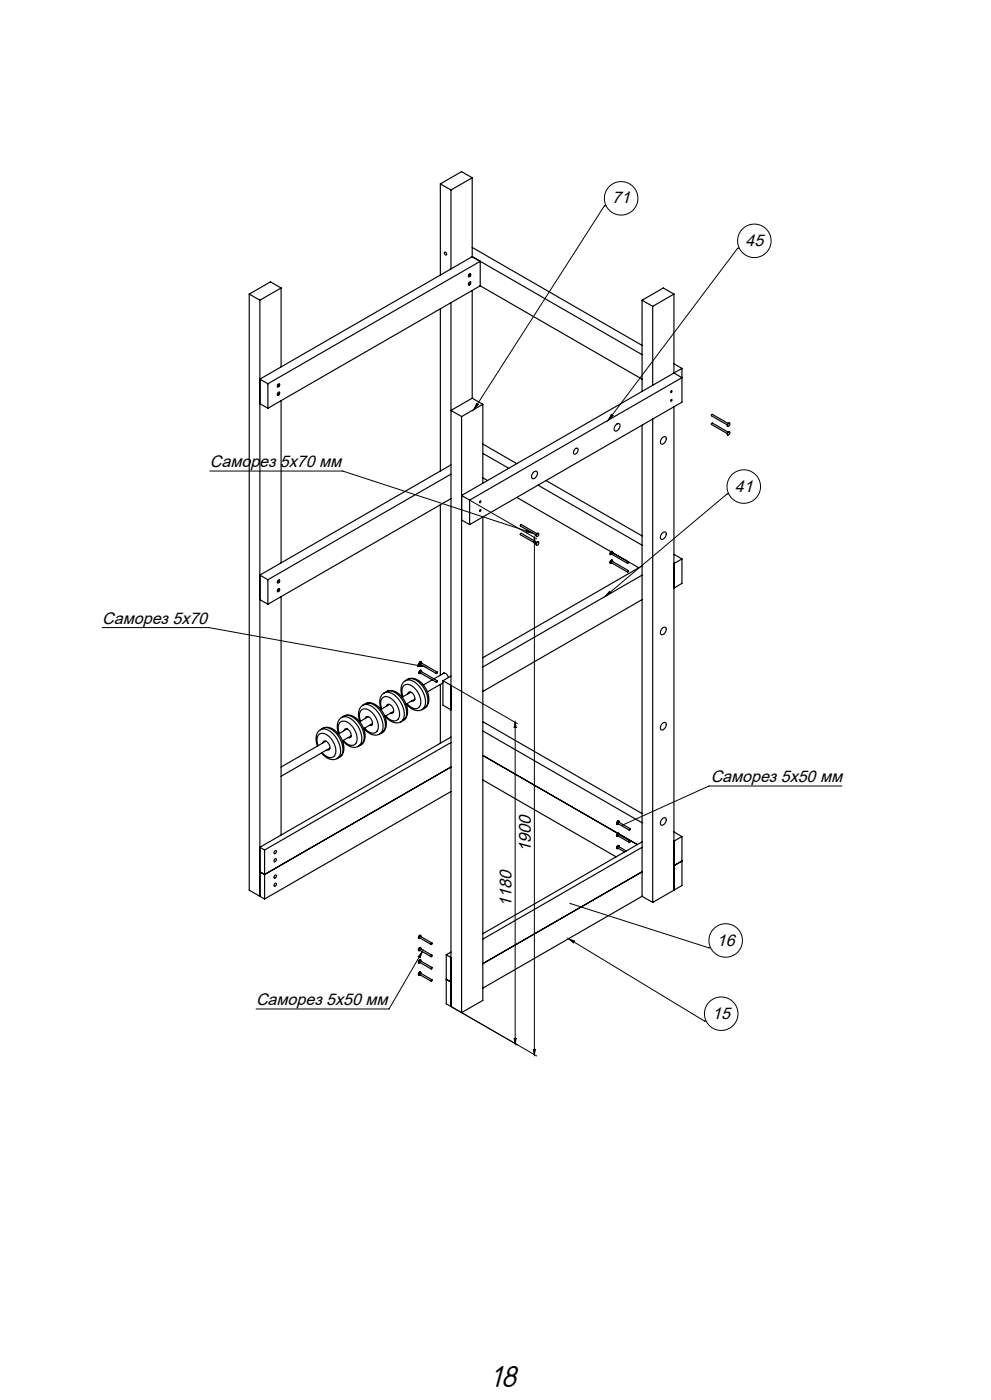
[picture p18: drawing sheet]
<svg xmlns="http://www.w3.org/2000/svg" width="297mm" height="420mm" viewBox="0 0 297 420" stroke-linecap="round" stroke-linejoin="round" font-family="sans-serif">
<defs><g id="words">
<text font-size="9.5" x="146.8" y="416.1">18</text>
<g font-size="5.1">
<text x="159" y="255.6" transform="rotate(-90 159 255.6)">1900</text>
<text x="153.3" y="272.2" transform="rotate(-90 153.3 272.2)">1180</text>
</g>
<g font-size="5">
<text x="183.5" y="61">71</text>
<text x="223.4" y="73.8">45</text>
<text x="62.9" y="140.2">Саморез 5х70 мм</text>
<text x="220.2" y="147.5">41</text>
<text x="30.6" y="187.2">Саморез 5х70</text>
<text x="213" y="234.7">Саморез 5х50 мм</text>
<text x="214.8" y="283.7">16</text>
<text x="76.7" y="301.6">Саморез 5х50 мм</text>
<text x="213.5" y="305.6">15</text>
</g>
</g></defs>
<g fill="none" stroke="#000" stroke-width=".35">
<path d="M132 55.2l3.2 1.8M132 55.2v27.3M135.2 57v23.7M141.5 53.3l-3.2-1.8-6.3 3.7M141.5 53.3l-6.3 3.7M141.5 53.3v23.7M133.2 75.7l.3-.1 .3 .4a.35 .35 0 0 1-.2 .6 .35 .35 0 0 1-.4-.5zM141.5 77l-63.6 36.7 2.4 1.4M141.5 77l50.9 29.4M141.5 74.2l50.9 29.4M74.7 88.2v178.9l4.6 2.6M74.7 88.2l3.2 1.9"/>
<path d="M77.9 90.1v178.8M84.2 86.4l-3.1-1.8-6.4 3.6M84.2 86.4l-6.3 3.7M84.2 86.4v23.7M132 92.6v48.7M135.2 90.8v211.2M140.7 84.7a.32 .32 0 0 1 .4 0 .32 .32 0 0 1-.1 .5 .38 .38 0 0 1-.6 .2 .38 .38 0 0 1 .2-.6zM140.7 82.2a.32 .32 0 0 1 .4 .1 .32 .32 0 0 1-.1 .5 .38 .38 0 0 1-.6 .2 .38 .38 0 0 1 .2-.7zM141.5 87.1v32.4M143.9 85.7v-7.3l-63.6 36.7M143.9 85.7l-63.6 36.8M143.9 85.7l48.5 28"/>
<path d="M192.4 90.1v27.3M192.4 90.1l3.2 1.8M195.6 91.9v23.7M202 88.2l-6.4 3.7M202 88.2v23.7M202 88.2l-3.2-1.8-6.4 3.7M80.3 115.1v7.4M83.4 115.3a.32 .32 0 0 1 .5 0 .32 .32 0 0 1-.2 .5 .38 .38 0 0 1-.6 .2 .38 .38 0 0 1 .2-.6zM83.4 117.8a.32 .32 0 0 1 .5 0 .32 .32 0 0 1-.2 .5 .38 .38 0 0 1-.6 .2 .38 .38 0 0 1 .2-.7zM141.5 119.5l-6.3 3.6 3.1 1.9M141.5 119.5l3.2 1.8M202 111.9l-63.7 36.7 2.4 1.4"/>
<path d="M202 109.1l2.4 1.4M202 111.9l2.4 1.4-63.7 36.7M204.4 110.5v10.1l-63.7 36.8M204.4 110.5l-2.4 1.4M77.9 121.1l2.4 1.4M84.2 120.2v48.7M135.2 139.5l-57.3 33 2.4 1.4M138.3 125v178.8M144.7 121.3l-6.4 3.7M144.7 121.3v23.7M144.7 136l7.8 4.5M144.7 133.2l10.2 5.9"/>
<path d="M172.3 134.7a.56 .56 0 0 1 .8-.2 .56 .56 0 0 1 .1 .9l-.3 .5a.59 .59 0 0 1-.9 .2 .59 .59 0 0 1 0-.9zM184.6 127.4a.68 .68 0 0 1 1-.2 .68 .68 0 0 1 .1 1l-.3 .6a.75 .75 0 0 1-1.1 .5 .75 .75 0 0 1-.1-1.2zM192.4 127.5v141.4M195.6 125.7v145M198.5 131.3a.68 .68 0 0 1 1.1-.2 .68 .68 0 0 1 0 1.1l-.3 .5a.75 .75 0 0 1-1.2 .5 .75 .75 0 0 1 0-1.2zM202 122v145.1M218 130.1l.1 .4M218.2 127l-4.7-2.7-.3 .2v.2l4.8 2.8M218.2 129.6l-4.7-2.7-.3 .2v.3l4.8 2.7M218.2 127.1a.34 .34 0 0 1 .6 0 .34 .34 0 0 1-.2 .5 .35 .35 0 0 1-.5 .2 .35 .35 0 0 1 0-.6zM218.3 129.7a.32 .32 0 0 1 .5 0 .32 .32 0 0 1-.2 .5 .38 .38 0 0 1-.6 .2 .38 .38 0 0 1 .2-.6zM218.7 127l-.6 .2-.1 .5 .1 .2"/>
<path d="M218.7 129.6h-.5l-.2 .5M132 151.4v51.2M135.2 142.2l-54.9 31.7M135.2 149.6l-54.9 31.7M138.3 156l2.4 1.4M140.7 150v7.4M144.7 143.4l1.4 .8M144.7 155.1v145l-6.4 3.7M154.9 149.2l28.2 16.3M159.9 141.7a.68 .68 0 0 1 1-.2 .68 .68 0 0 1 .1 1l-.3 .5a.75 .75 0 0 1-1.1 .6 .75 .75 0 0 1-.2-1.2zM161.2 145.6l31.2 18M163.6 144.2l28.8 16.6"/>
<path d="M198.5 159.9a.68 .68 0 0 1 1.1-.2 .68 .68 0 0 1 0 1l-.3 .6a.75 .75 0 0 1-1.2 .5 .75 .75 0 0 1 0-1.3zM77.9 179.9l2.4 1.4M80.3 173.9v7.4M83.4 174.1a.32 .32 0 0 1 .5 0 .32 .32 0 0 1-.2 .5 .38 .38 0 0 1-.3 .3 .38 .38 0 0 1-.4-.3 .38 .38 0 0 1 .3-.4zM83.4 176.7a.32 .32 0 0 1 .5 .1 .32 .32 0 0 1-.2 .4 .38 .38 0 0 1-.6 .2 .38 .38 0 0 1 .2-.6zM84.2 179v71.5M160.9 162.7l-4.7-2.7-.2 .2v.2l4.7 2.7M160.9 160.1l-4.7-2.7-.3 .2 .1 .2 4.7 2.7M161 160.1a.32 .32 0 0 1 .5 0 .32 .32 0 0 1-.1 .5 .38 .38 0 0 1-.4 .4 .38 .38 0 0 1-.4-.3 .38 .38 0 0 1 .3-.5zM161 162.7a.32 .32 0 0 1 .5 .1 .32 .32 0 0 1-.1 .5 .38 .38 0 0 1-.4 .3 .38 .38 0 0 1-.4-.4 .38 .38 0 0 1 .3-.4zM161.4 162.6l-.6 .3v.7M161.4 160h-.3l-.3 .3v.6"/>
<path d="M183.5 168.1l-.2-.1-.4 .4 .1 .6M183.5 165.5l-.2-.1-.4 .4 .1 .6M183.6 168.5v-.1a.32 .32 0 0 0-.3-.4 .32 .32 0 0 0-.3 .4 .32 .32 0 0 0-.1 .5 .32 .32 0 0 0 .5 0M183.6 165.8a.32 .32 0 0 0-.3-.4 .32 .32 0 0 0-.3 .4 .32 .32 0 0 0-.1 .5 .32 .32 0 0 0 .5 0M188.1 169l-5-2.9 .1-.3 .2-.1 8 4.6M188.2 171.2l.2 .1-.3 .3zM188.2 168.6l.2 .1-.3 .3zM188.3 171.2l-4.9-2.9-.3 .2v.3l5 2.8M192.4 172.5l-47.7 27.6M192.4 179.9l-47.7 27.5M192.4 169.8l-47.7 27.5M202 166.3l2.4 1.4"/>
<path d="M204.4 167.7v7.3l-2.4 1.4M204.4 167.7l-2.4 1.4M126.2 198.5h-.2l-.4 .3 .1 .7M126.3 198.9a.32 .32 0 0 0-.3-.4 .32 .32 0 0 0-.3 .4 .32 .32 0 0 0-.1 .4 .32 .32 0 0 0 .5 0M198.5 188.4a.68 .68 0 0 1 1.1-.1 .68 .68 0 0 1 0 1l-.3 .6a.75 .75 0 0 1-1.2 .4 .75 .75 0 0 1 0-1.2zM96 218.9a3.7 3.7 0 0 1 4.3 1.8 5.7 5.7 0 0 1 1.1 6.6l-.4 .3M96 218.9a3.9 3.9 0 0 0-.8 4.9M96.7 218.5a3.7 3.7 0 0 1 4.3 1.8 5.7 5.7 0 0 1 1.1 6.6l-.4 .3M96.7 218.5l-.7 .4M96.7 218.5a4 4 0 0 1 5 2.1 4.9 4.9 0 0 1 .4 6.3l-.4 .3M102.4 215.2a3.7 3.7 0 0 1 4.2 1.8 5.7 5.7 0 0 1 1.2 6.6l-.4 .3M102.4 215.2a3.9 3.9 0 0 0-.9 4.9"/>
<path d="M103.1 214.8a3.7 3.7 0 0 1 4.2 1.8 5.7 5.7 0 0 1 1.2 6.6l-.4 .3M103.1 214.8l-.7 .4M103.1 214.8a4 4 0 0 1 5 2.1 4.9 4.9 0 0 1 .4 6.3l-.4 .3M103.1 219.2a.77 .77 0 0 1 .8-.6 .77 .77 0 0 1 .7 .5l.6 1a.75 .75 0 0 1 0 .9 .75 .75 0 0 1-.9 .3M104 218.7l-2.6 1.5M108 216.4a2.49 2.49 0 0 1 1.1-3.7 5.2 5.2 0 0 1 3.9 6.7 2.11 2.11 0 0 1-3.2-.4l-.6-.6M108.8 211.6a3.7 3.7 0 0 1 4.2 1.7 5.7 5.7 0 0 1 1.2 6.6l-.4 .3M108.8 211.6a3.9 3.9 0 0 0-.9 4.9M109.1 218.5a3.9 3.9 0 0 0 4.7 1.7M109.5 211.2a3.7 3.7 0 0 1 4.2 1.7 5.7 5.7 0 0 1 1.2 6.6l-.4 .3M109.5 211.2l-.7 .4M109.5 211.2a4 4 0 0 1 5 2.1 4.9 4.9 0 0 1 .3 6.3l-.3 .2"/>
<path d="M109.5 215.5a.77 .77 0 0 1 .7-.6 .77 .77 0 0 1 .8 .5l.5 1a.75 .75 0 0 1 .1 .9 .75 .75 0 0 1-.9 .3M110.4 215l-2.6 1.5M111.6 217.1l-2.6 1.5M114.4 212.7a2.49 2.49 0 0 1 1.1-3.7 5.2 5.2 0 0 1 3.9 6.7 2.11 2.11 0 0 1-3.2-.4l-.6-.5M114.5 219.8l-.7 .4M115.1 207.9a3.7 3.7 0 0 1 4.3 1.8 5.7 5.7 0 0 1 1.1 6.5l-.4 .3M115.1 207.9a3.9 3.9 0 0 0-.9 4.9M115.4 214.9a3.9 3.9 0 0 0 4.7 1.6M115.8 207.5a3.7 3.7 0 0 1 4.3 1.7 5.7 5.7 0 0 1 1.1 6.6l-.4 .3M115.8 207.5l-.7 .4M115.8 207.5a4 4 0 0 1 5 2.1 4.9 4.9 0 0 1 .4 6.3l-.4 .2M115.9 211.8a.77 .77 0 0 1 .7-.6 .77 .77 0 0 1 .8 .6l.5 .9a.75 .75 0 0 1 0 .9 .75 .75 0 0 1-.8 .3"/>
<path d="M116.8 211.3l-2.6 1.5M118 213.4l-2.6 1.5M120.8 209a2.49 2.49 0 0 1 1.1-3.7 5.2 5.2 0 0 1 3.8 6.7 2.11 2.11 0 0 1-3.2-.3l-.5-.6M120.8 216.1l-.7 .4M121.5 204.2a3.7 3.7 0 0 1 4.2 1.8 5.7 5.7 0 0 1 1.2 6.6l-.4 .3M121.5 204.2a3.9 3.9 0 0 0-.9 4.9M121.8 211.2a3.9 3.9 0 0 0 4.7 1.7M122.2 203.8a3.7 3.7 0 0 1 4.2 1.8 5.7 5.7 0 0 1 1.2 6.6l-.4 .3M122.2 203.8l-.7 .4M122.2 203.8a4 4 0 0 1 5 2.1 4.9 4.9 0 0 1 .4 6.3l-.4 .3M122.2 208.2a.77 .77 0 0 1 .7-.6 .77 .77 0 0 1 .8 .5l.6 1a.75 .75 0 0 1 0 .9 .75 .75 0 0 1-.9 .3M123.1 207.7l-2.6 1.5"/>
<path d="M124.3 209.7l-2.6 1.5M126.2 201.2l-.2-.1-.4 .3 .1 .7M126.3 201.5a.32 .32 0 0 0-.3-.4 .32 .32 0 0 0-.3 .4 .32 .32 0 0 0-.1 .5 .32 .32 0 0 0 .5 0M127.2 212.5l-.7 .4M129.5 204l-2.6 1.5M130.9 204.3l.2 .1-.3 .3zM130.9 201.7l.2 .1-.3 .3zM131 204.2l-4.9-2.8-.3 .2v.2l5 2.9M131 201.6l-4.9-2.8-.3 .2v.2l5 2.9M132 205.3v17.7M132.8 204.9l-4.7 2.7M132.8 204.2l2.4 1.4"/>
<path d="M132.8 204.2v7.4l2.4 1.4M132.8 202.1a1.15 1.15 0 0 1 1.6 1.2M133.1 201.9l-3.1 1.8M135.2 202.8l-2.4 1.4M144.7 219.3l47.7 27.5M144.7 216.5l47.7 27.6M198.5 217a.68 .68 0 0 1 1.1-.1 .68 .68 0 0 1 0 1l-.3 .6a.75 .75 0 0 1-1.2 .4 .75 .75 0 0 1 0-1.2zM95.3 223.7a2.49 2.49 0 0 1 1.1-3.7 5.2 5.2 0 0 1 3.9 6.7 2.11 2.11 0 0 1-3.2-.3l-.6-.6M96.4 225.9a3.9 3.9 0 0 0 4.6 1.7M96.8 222.9a.77 .77 0 0 1 .7-.6 .77 .77 0 0 1 .8 .5l.5 1a.75 .75 0 0 1 .1 .9 .75 .75 0 0 1-.9 .2M97.7 222.4l-13.5 7.7M98.9 224.4l-14.7 8.5"/>
<path d="M101.7 220a2.49 2.49 0 0 1 1.1-3.7 5.2 5.2 0 0 1 3.8 6.7 2.11 2.11 0 0 1-3.2-.3l-.5-.6M101.7 227.2l-.7 .4M102.7 222.2a3.9 3.9 0 0 0 4.7 1.7M105.2 220.8l-2.6 1.5M108.1 223.5l-.7 .4M135.2 230.1l-55.9 32.3-1.4-.9M135.2 221.1l-57.3 33.1 1.4 .8M135.2 222.8l-55.9 32.2M135.2 237.5l-55.9 32.2M144.7 226.6l40.5 23.4M144.7 234l40 23.1M79.3 255v14.7"/>
<path d="M82.3 257.8a.34 .34 0 0 1 .6-.1 .34 .34 0 0 1-.2 .6 .35 .35 0 0 1-.5 .2 .35 .35 0 0 1 0-.6zM82.3 255.3a.34 .34 0 0 1 .6 0 .34 .34 0 0 1-.2 .5 .35 .35 0 0 1-.5 .2 .35 .35 0 0 1 0-.6zM185.1 250h.4M185.1 250l-.3 .5 .2 .4M185.5 253.7l-.6 .3 .1 .6M185.5 246.3l-.6 .3 .1 .7M185.6 254.1a.32 .32 0 0 0-.3-.5 .32 .32 0 0 0-.3 .4 .32 .32 0 0 0-.2 .5 .32 .32 0 0 0 .5 0M185.6 246.7a.32 .32 0 0 0-.3-.4 .32 .32 0 0 0-.3 .3 .32 .32 0 0 0-.2 .5 .32 .32 0 0 0 .5 0M185.6 250.4a.32 .32 0 0 0-.3-.4 .32 .32 0 0 0-.3 .3 .32 .32 0 0 0-.2 .5 .32 .32 0 0 0 .5 0M185.6 250.2l5.4 3.2M187.7 255.3l-2.6-1.3v.4l2.1 1.2M188.9 248.6l-3.6-2-.2 .1v.3l3.5 2.1"/>
<path d="M188.9 252.3l-3.6-2-.2 .1v.3l3.5 2M192.4 254.2l-47.7 27.5M192.4 252.6l-47.7 27.5M198.5 245.6a.68 .68 0 0 1 1.1-.1 .68 .68 0 0 1 0 1l-.3 .5a.75 .75 0 0 1-1.2 .5 .75 .75 0 0 1 0-1.2zM202 249.6l2.4 1.4M204.4 258.3l-2.4 1.4M204.4 251v14.7l-2.4 1.4M204.4 251l-2.4 1.4M82.3 262.7a.34 .34 0 0 1 .6-.1 .34 .34 0 0 1-.2 .6 .35 .35 0 0 1-.5 .2 .35 .35 0 0 1 0-.6zM82.3 265.1a.34 .34 0 0 1 .6 0 .34 .34 0 0 1-.2 .5 .35 .35 0 0 1-.5 .2 .35 .35 0 0 1 0-.6zM192.4 268.9l3.2 1.8M192.4 261.5l-47.7 27.6"/>
<path d="M192.4 268.9l-47.7 27.5M202 267.1l-6.4 3.6M126.1 291.7l-.6 .2 .1 .7M126.1 284.3l-.6 .3 .1 .6M126.1 280.6l-.6 .3 .1 .6M126.1 288l-.6 .2 .1 .7M126.2 292a.32 .32 0 0 0-.3-.4 .32 .32 0 0 0-.3 .4 .32 .32 0 0 0-.2 .4 .32 .32 0 0 0 .5 .1M126.2 284.7a.32 .32 0 0 0-.3-.4 .32 .32 0 0 0-.3 .3 .32 .32 0 0 0-.2 .5 .32 .32 0 0 0 .5 0M126.2 281a.32 .32 0 0 0-.3-.4 .32 .32 0 0 0-.3 .3 .32 .32 0 0 0-.2 .5 .32 .32 0 0 0 .5 0M126.2 288.4v-.1a.32 .32 0 0 0-.3-.4 .32 .32 0 0 0-.3 .4 .32 .32 0 0 0-.2 .5 .32 .32 0 0 0 .5 0M129.5 293.9l-3.6-2-.2 .1v.3l3.5 2.1M129.5 286.6l-3.6-2.1-.2 .2v.3l3.5 2"/>
<path d="M129.5 282.9l-3.6-2-.2 .1v.3l3.5 2M129.5 290.3l-3.6-2.1-.2 .2v.3l3.5 2M133.7 286.4v14.7l4.6 2.7M133.7 293.8l1.5 .8M133.7 286.4l1.5 .9M135.2 285.6l-1.5 .8"/>
<circle cx="140.7" cy="85.2" r=".25"/>
<circle cx="140.7" cy="82.6" r=".25"/>
<circle cx="83.4" cy="115.7" r=".25"/>
<circle cx="83.4" cy="118.3" r=".25"/>
<circle cx="201.1" cy="117.5" r=".25"/>
<circle cx="201.1" cy="120.1" r=".25"/>
<circle cx="143.9" cy="150.6" r=".25"/>
<circle cx="143.9" cy="153.2" r=".25"/>
<circle cx="83.5" cy="174.5" r=".25"/>
<circle cx="83.5" cy="177.1" r=".25"/>
<circle cx="188.7" cy="252.5" r=".22"/>
<circle cx="188.7" cy="248.8" r=".22"/>
<circle cx="129.3" cy="286.8" r=".22"/>
<circle cx="129.3" cy="290.5" r=".22"/>
<circle cx="129.3" cy="283.1" r=".22"/>
<circle cx="129.3" cy="294.2" r=".22"/>
</g>
<g fill="none" stroke="#000" stroke-width=".3">
<path d="M181.6 61.7h-.5l-39 61.1M221.6 74.5h-.5l-38.8 51.5M142.9 120.9a.32 .32 0 0 0 .1 .4 .32 .32 0 0 0 .4 0l-1.3 1.5zM183.3 124.2a.32 .32 0 0 0 .1 .4 .32 .32 0 0 0 .4 0l-1.5 1.4zM62.9 141.3h39.8l56.9 18.6M140.7 150l20.2 11.6M157.7 159l1.9 .9-2.1-.3a.32 .32 0 0 0 .4-.2 .32 .32 0 0 0-.2-.4zM218.4 148.2h-.5l-36.5 30.7M160.2 161.2l.3 1.7-.3-.2-.4 .2zM160.2 161.2v155.2M182.8 177.4a.32 .32 0 0 0-.1 .4 .32 .32 0 0 0 .5 0l-1.8 1.1zM30.6 188.3h32l64.6 11.7"/>
<path d="M125.2 199.3l2 .7-2.1-.1a.32 .32 0 0 0 .3-.2 .32 .32 0 0 0-.2-.4zM135.2 205.6l19.9 11.5M154.4 216.7l.3 1.7-.3-.3-.3 .3zM154.4 216.7v96.4M252.3 235.8h-39.8l-26 11.7M170.9 271.1l41.6 13.3h.5M126.6 285.5l-.8 1.9a.32 .32 0 0 0-.1-.4 .32 .32 0 0 0-.4 .1zM126.6 285.5l-10 17.2h-39.9M170.4 281.6l1.9 .8a.32 .32 0 0 0-.4 .1 .32 .32 0 0 0 .1 .4zM170.4 281.6l40.7 24.7h.5M135.2 302l25.7 14.8M154.1 311.4l.2 .2 .4-.2-.3 1.7z"/>
<path d="M159.8 314.7l.3 .2 .4-.2-.3 1.7z"/>
<circle cx="186.2" cy="59.5" r="5"/>
<circle cx="226.1" cy="72.2" r="5"/>
<circle cx="222.9" cy="146" r="5"/>
<circle cx="217.5" cy="282.1" r="5"/>
<circle cx="216.1" cy="304.1" r="5"/>
</g>
<g fill="#000">
<path d="M-.1 58.2v.7zM-.1 159v1.2zM-.1 177.3v.9zM-.1 165.8v2.1zM-.1 60.1v.9zM183.3 124.2a.32 .32 0 0 0 .1 .4 .32 .32 0 0 0 .4 0l-1.5 1.4zM142.9 120.9a.32 .32 0 0 0 .1 .4 .32 .32 0 0 0 .4 0l-1.3 1.5zM170.8 270.9l-.1 .3h.3l.1-.3zM170.4 281.6l1.9 .8a.32 .32 0 0 0-.4 .1 .32 .32 0 0 0 .1 .4zM186.4 247.4v.3h.3v-.3zM126.6 285.5l-.8 1.9a.32 .32 0 0 0-.1-.4 .32 .32 0 0 0-.4 .1zM125.2 199.3l2 .7-2.1-.1a.32 .32 0 0 0 .3-.2 .32 .32 0 0 0-.2-.4zM157.7 159l1.9 .9-2.1-.3a.32 .32 0 0 0 .4-.2 .32 .32 0 0 0-.2-.4zM182.8 177.4a.32 .32 0 0 0-.1 .4 .32 .32 0 0 0 .5 0l-1.8 1.1zM297.1 18.3v1.9zM297.1 15v1.9zM297.1 165v.4zM297.1 175.7v1.4zM297.1 147.3v.4zM297.1 185.4v1.9zM297.1 99.2v.7zM297.1 43.2v.9zM297.1 71.5v1.5z"/>
<path d="M160.2 161.2l.3 1.7-.3-.2-.4 .2zM159.8 314.7l.3 .2 .4-.2-.3 1.7z"/>
<path d="M154.4 216.7l.3 1.7-.3-.3-.3 .3zM154.1 311.4l.2 .2 .4-.2-.3 1.7z"/>
</g>
<use href="#words"/>
</svg>
